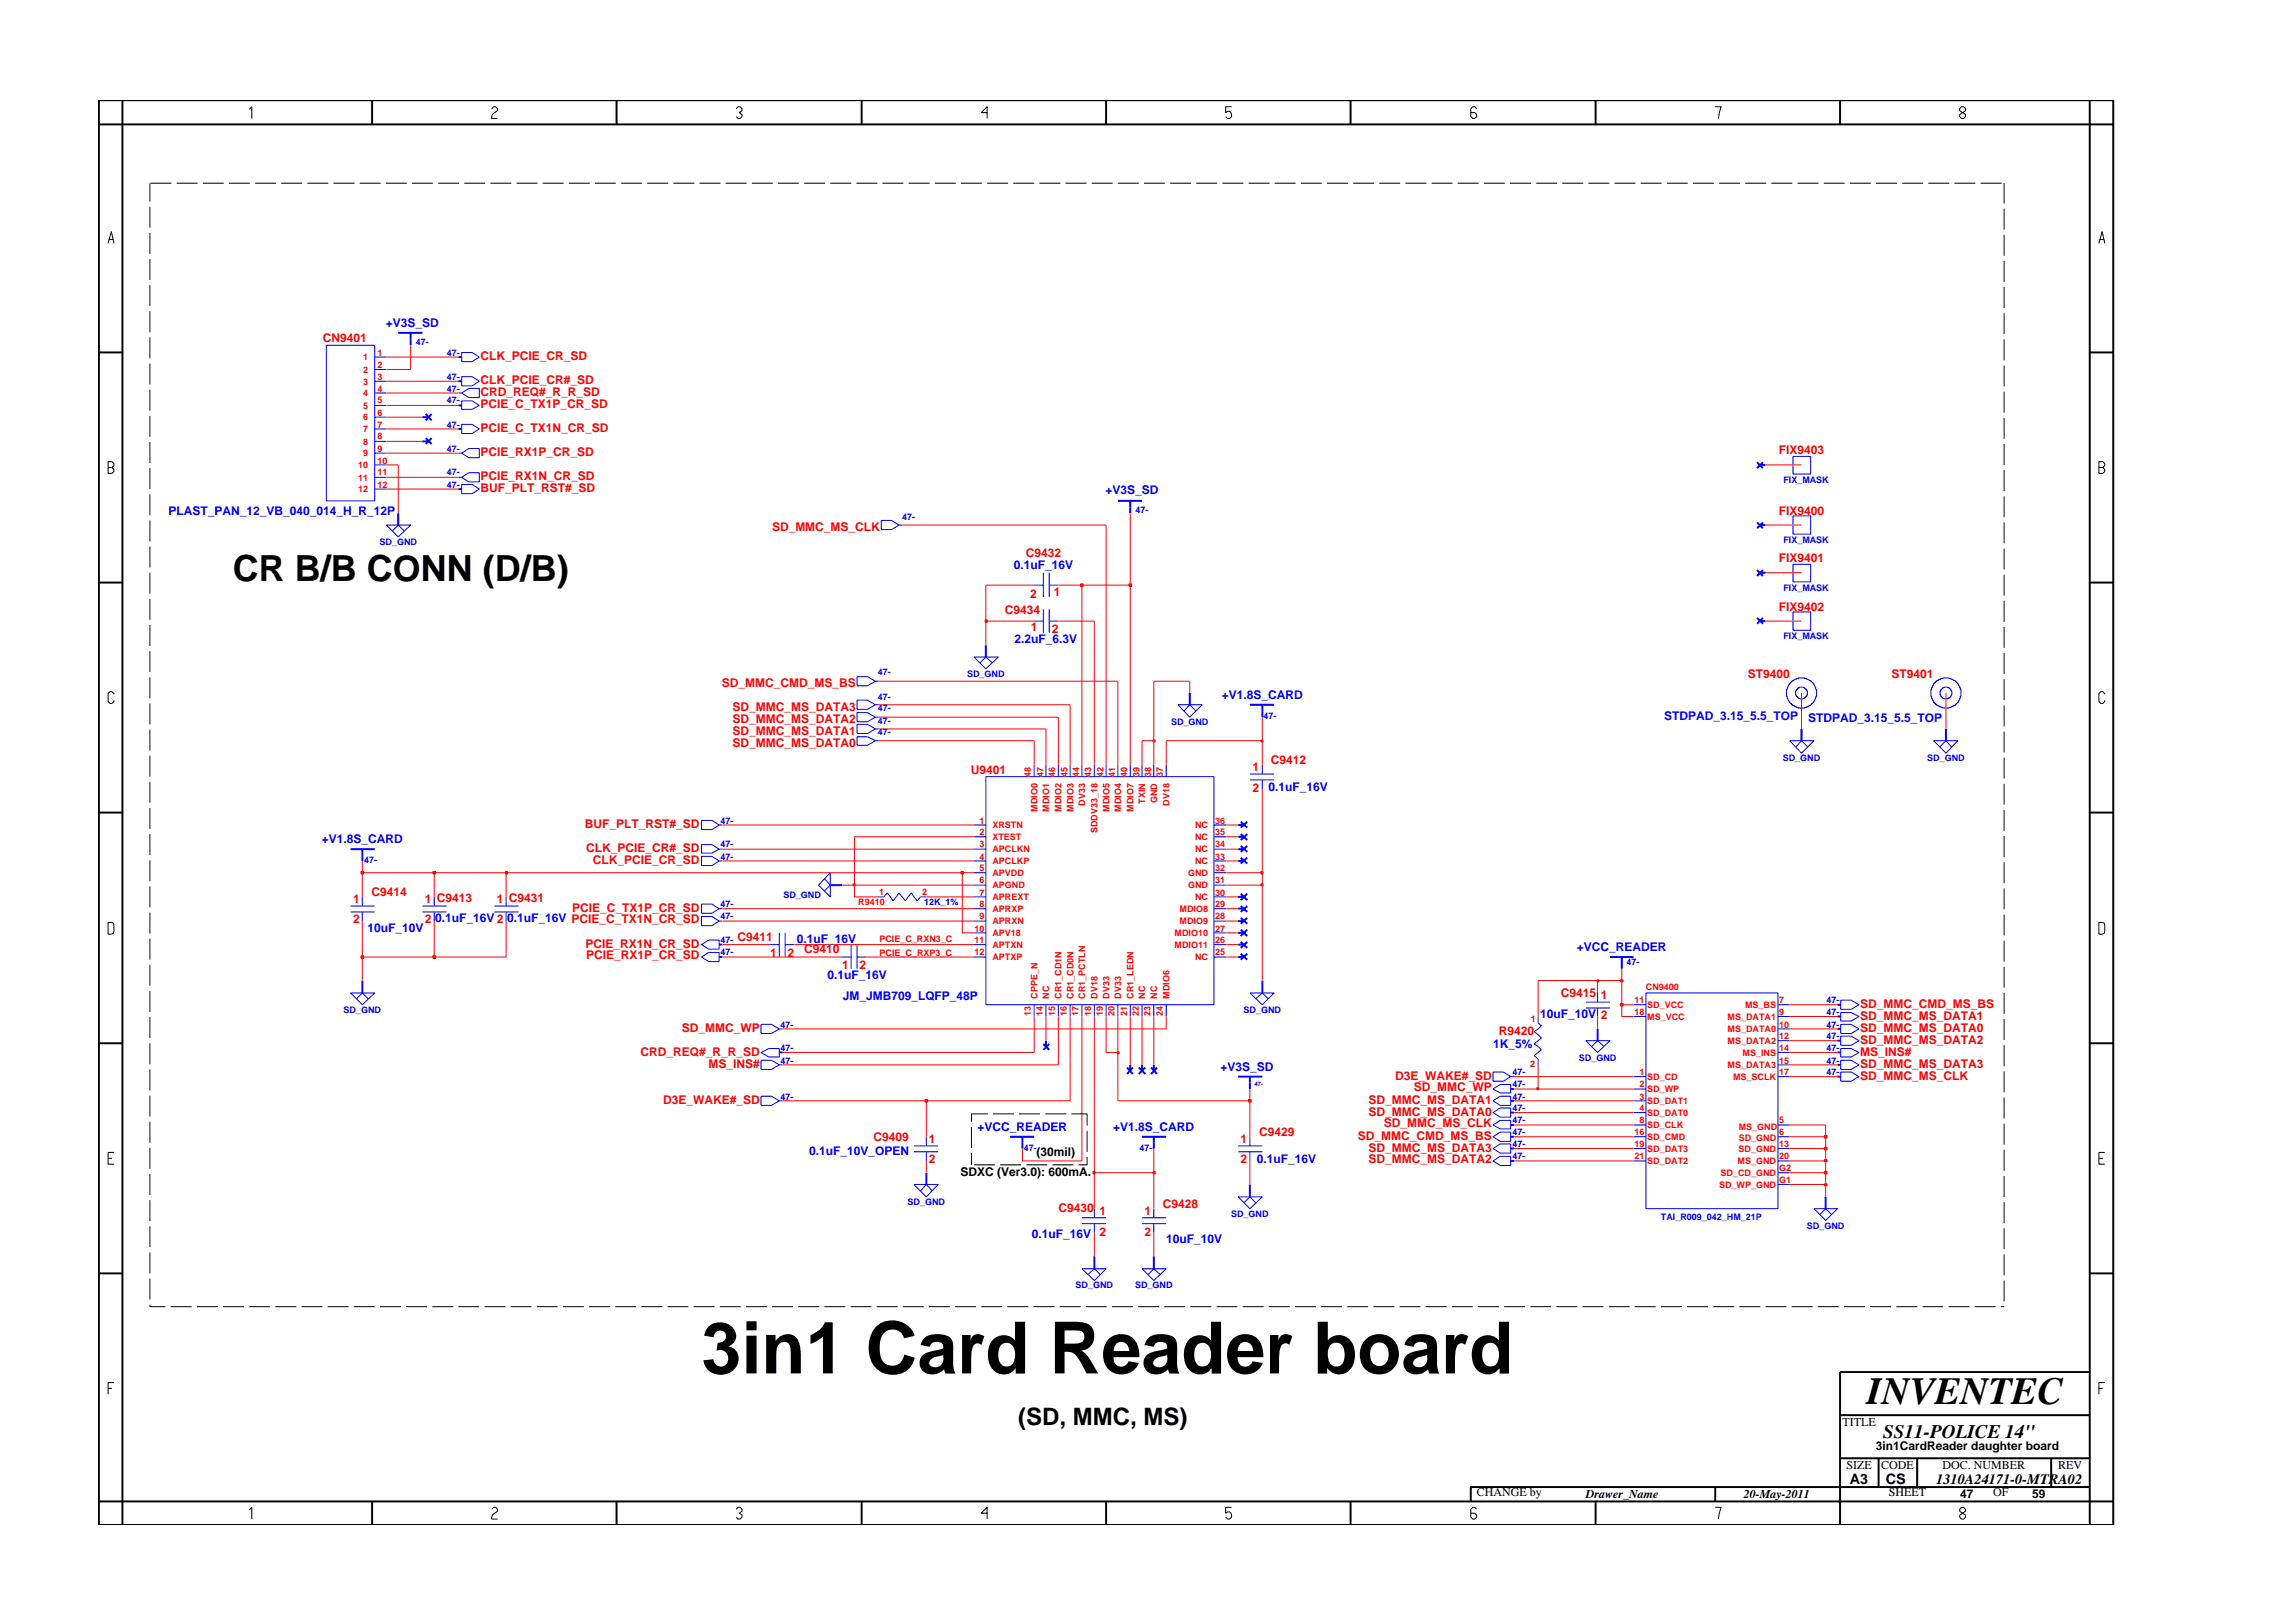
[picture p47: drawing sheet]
<svg xmlns="http://www.w3.org/2000/svg" width="297mm" height="210mm" viewBox="0 0 297 210" stroke-linecap="round" stroke-linejoin="round" font-family="sans-serif">
<defs><g id="words">
<text font-size="9.3" x="90.9" y="177.9">3in1 Card Reader board</text>
<text font-size="5" x="241.8" y="181.9">INVENTEC</text>
<text font-size="4.7" x="30.2" y="75.2">CR B/B CONN (D/B)</text>
<text font-size="3.1" x="131.9" y="184.6">(SD, MMC, MS)</text>
<text font-size="2.5" x="244" y="186.3">SS11-POLICE 14&quot;</text>
<g font-size="1.9">
<text x="239.6" y="192.2">A3</text>
<text x="244.3" y="192.3">CS</text>
<text x="250.8" y="192.2">1310A24171-0-MTRA02</text>
</g>
<g font-size="1.6" fill="#f00">
<text x="41.8" y="44.3">CN9401</text>
<text x="62.3" y="46.7">CLK_PCIE_CR_SD</text>
<text x="62.3" y="52.8">PCIE_C_TX1P_CR_SD</text>
<text x="62.3" y="49.8">CLK_PCIE_CR#_SD</text>
<text x="62.3" y="51.3">CRD_REQ#_R_R_SD</text>
<text x="62.3" y="59.1">PCIE_RX1P_CR_SD</text>
<text x="62.3" y="56">PCIE_C_TX1N_CR_SD</text>
<text x="230.4" y="58.9">FIX9403</text>
<text x="62.3" y="62.1">PCIE_RX1N_CR_SD</text>
<text x="62.3" y="63.8">BUF_PLT_RST#_SD</text>
<text x="100" y="68.8">SD_MMC_MS_CLK</text>
<text x="230.4" y="66.7">FIX9400</text>
<text x="132.9" y="72.2">C9432</text>
<text x="133.4" y="77.4">2</text>
<text x="136.5" y="77.2">1</text>
<text x="230.4" y="72.8">FIX9401</text>
<text x="130.2" y="79.5">C9434</text>
<text x="133.5" y="81.8">1</text>
<text x="136.2" y="82">2</text>
<text x="230.4" y="79.1">FIX9402</text>
<text x="93.5" y="89">SD_MMC_CMD_MS_BS</text>
<text x="226.4" y="87.8">ST9400</text>
<text x="245" y="87.8">ST9401</text>
<text x="94.9" y="95.2">SD_MMC_MS_DATA1</text>
<text x="94.9" y="93.6">SD_MMC_MS_DATA2</text>
<text x="94.9" y="92.1">SD_MMC_MS_DATA3</text>
<text x="94.9" y="96.8">SD_MMC_MS_DATA0</text>
<text x="125.8" y="100.3">U9401</text>
<text x="162.2" y="99.9">1</text>
<text x="164.6" y="99">C9412</text>
<text x="75.8" y="107.3">BUF_PLT_RST#_SD</text>
<text x="162.2" y="102.6">2</text>
<text x="75.9" y="110.3">CLK_PCIE_CR#_SD</text>
<text x="76.8" y="111.9">CLK_PCIE_CR_SD</text>
<text x="45.7" y="117">1</text>
<text x="45.7" y="119.6">2</text>
<text x="48.1" y="116.1">C9414</text>
<text x="55" y="117">1 C9413</text>
<text x="55" y="119.6">2</text>
<text x="64.4" y="117">1 C9431</text>
<text x="74.1" y="118.1">PCIE_C_TX1P_CR_SD</text>
<text x="75.9" y="122.8">PCIE_RX1N_CR_SD</text>
<text x="75.9" y="124.3">PCIE_RX1P_CR_SD</text>
<text x="95.5" y="121.9">C9411</text>
<text x="99.8" y="124">1</text>
<text x="102" y="124">2</text>
<text x="104.2" y="123.5">C9410</text>
<text x="109.1" y="125.5">1</text>
<text x="111.3" y="125.5">2</text>
<text x="202.2" y="129.2">C9415</text>
<text x="207.4" y="129.4">1</text>
<text x="241" y="130.6">SD_MMC_CMD_MS_BS</text>
<text x="83" y="136.7">CRD_REQ#_R_R_SD</text>
<text x="88.3" y="133.7">SD_MMC_WP</text>
<text x="194.2" y="134.1">R9420</text>
<text x="241" y="132.1">SD_MMC_MS_DATA1</text>
<text x="241" y="133.7">SD_MMC_MS_DATA0</text>
<text x="241" y="135.2">SD_MMC_MS_DATA2</text>
<text x="241" y="136.7">MS_INS#</text>
<text x="85.9" y="143">D3E_WAKE#_SD</text>
<text x="91.8" y="138.3">MS_INS#</text>
<text x="177.3" y="143">SD_MMC_MS_DATA1</text>
<text x="180.7" y="139.9">D3E_WAKE#_SD</text>
<text x="183.1" y="141.4">SD_MMC_WP</text>
<text x="241" y="139.9">SD_MMC_MS_CLK</text>
<text x="241" y="138.3">SD_MMC_MS_DATA3</text>
<text x="113.1" y="147.8">C9409</text>
<text x="120.3" y="148">1</text>
<text x="160.7" y="148">1</text>
<text x="163.1" y="147.2">C9429</text>
<text x="175.9" y="147.7">SD_MMC_CMD_MS_BS</text>
<text x="177.3" y="149.2">SD_MMC_MS_DATA3</text>
<text x="177.3" y="144.5">SD_MMC_MS_DATA0</text>
<text x="179.3" y="146.1">SD_MMC_MS_CLK</text>
<text x="120.3" y="150.7">2</text>
<text x="160.7" y="150.7">2</text>
<text x="177.3" y="150.7">SD_MMC_MS_DATA2</text>
<text x="137.1" y="156.9">C9430</text>
<text x="142.4" y="157.3">1</text>
<text x="142.4" y="160.1">2</text>
<text x="148.3" y="157.3">1</text>
<text x="148.3" y="160.1">2</text>
<text x="150.7" y="156.5">C9428</text>
</g>
<g font-size="1.6" fill="#00f">
<text x="50" y="42.3">+V3S_SD</text>
<text x="143.2" y="64">+V3S_SD</text>
<text x="21.8" y="66.7">PLAST_PAN_12_VB_040_014_H_R_12P</text>
<text x="131.3" y="73.8">0.1uF_16V</text>
<text x="131.4" y="83.3">2.2uF_6.3V</text>
<text x="158.3" y="90.5">+V1.8S_CARD</text>
<text x="215.6" y="93.3">STDPAD_3.15_5.5_TOP</text>
<text x="234.2" y="93.5">STDPAD_3.15_5.5_TOP</text>
<text x="164.3" y="102.5">0.1uF_16V</text>
<text x="41.7" y="109.2">+V1.8S_CARD</text>
<text x="56.4" y="119.4">0.1uF_16V 2</text>
<text x="65.7" y="119.4">0.1uF_16V PCIE_C_TX1N_CR_SD</text>
<text x="47.6" y="120.7">10uF_10V</text>
<text x="103.2" y="122.1">0.1uF_16V</text>
<text x="204.3" y="123.2">+VCC_READER</text>
<text x="107.2" y="126.9">0.1uF_16V</text>
<text x="109.2" y="129.6">JM_JMB709_LQFP_48P</text>
<text x="199.5" y="131.9">10uF_10V 2</text>
<text x="193.4" y="135.7">1K_5%</text>
<text x="158.1" y="138.7">+V3S_SD</text>
<text x="104.8" y="149.6">0.1uF_10V_OPEN</text>
<text x="126.6" y="146.5">+VCC_READER</text>
<text x="144.2" y="146.5">+V1.8S_CARD</text>
<text x="162.8" y="150.7">0.1uF_16V</text>
<text x="133.7" y="160.4">0.1uF_16V</text>
<text x="151.1" y="161">10uF_10V</text>
</g>
<g font-size="1.6">
<text x="134.3" y="149.8">(30mil)</text>
<text x="124.4" y="152.4">SDXC (Ver3.0): 600mA.</text>
<text x="238.7" y="184.8">TITLE</text>
<text x="239.2" y="190.4">SIZE</text>
<text x="243" y="187.8">3in1CardReader daughter board</text>
<text x="243.7" y="190.4">CODE</text>
<text x="251.6" y="190.4">DOC. NUMBER</text>
<text x="266.6" y="190.4">REV</text>
<text x="191.3" y="193.8">CHANGE by</text>
<text x="205.4" y="194.1">Drawer_Name</text>
<text x="225.9" y="194.1">20-May-2011</text>
<text x="244.7" y="193.8">SHEET</text>
<text x="253.9" y="194.1">47</text>
<text x="258.2" y="193.8">OF</text>
<text x="263.3" y="194.1">59</text>
</g>
<g font-size="1.2" fill="#f00">
<text x="47" y="46.7">1</text>
<text x="48.9" y="46.1">1</text>
<text x="48.9" y="47.6">2</text>
<text x="47" y="48.3">2</text>
<text x="47" y="49.8">3</text>
<text x="47" y="51.3">4</text>
<text x="47" y="52.9">5</text>
<text x="48.9" y="49.2">3</text>
<text x="48.9" y="50.7">4</text>
<text x="48.9" y="52.3">5</text>
<text x="48.9" y="53.9">6</text>
<text x="47" y="57.6">8</text>
<text x="47" y="59.1">9</text>
<text x="47" y="54.5">6</text>
<text x="47" y="56">7</text>
<text x="48.9" y="58.5">9</text>
<text x="48.9" y="55.4">7</text>
<text x="48.9" y="56.9">8</text>
<text x="46.4" y="60.7">10</text>
<text x="46.4" y="62.3">11</text>
<text x="46.4" y="63.8">12</text>
<text x="48.9" y="60.1">10</text>
<text x="48.9" y="61.6">11</text>
<text x="48.9" y="63.2">12</text>
<text x="133.6" y="100.6" transform="rotate(-90 133.6 100.6)">48</text>
<text x="135.2" y="100.6" transform="rotate(-90 135.2 100.6)">47</text>
<text x="136.7" y="100.6" transform="rotate(-90 136.7 100.6)">46</text>
<text x="138.3" y="100.6" transform="rotate(-90 138.3 100.6)">45</text>
<text x="139.8" y="100.6" transform="rotate(-90 139.8 100.6)">44</text>
<text x="141.3" y="100.6" transform="rotate(-90 141.3 100.6)">43</text>
<text x="142.9" y="100.6" transform="rotate(-90 142.9 100.6)">42</text>
<text x="144.5" y="100.6" transform="rotate(-90 144.5 100.6)">41</text>
<text x="146" y="100.6" transform="rotate(-90 146 100.6)">40</text>
<text x="147.6" y="100.6" transform="rotate(-90 147.6 100.6)">39</text>
<text x="149.1" y="100.6" transform="rotate(-90 149.1 100.6)">38</text>
<text x="150.7" y="100.6" transform="rotate(-90 150.7 100.6)">37</text>
<text x="126.9" y="106.7">1</text>
<text x="128.6" y="107.3">XRSTN</text>
<text x="134.4" y="105.1" transform="rotate(-90 134.4 105.1)">MDIO0</text>
<text x="135.9" y="105.1" transform="rotate(-90 135.9 105.1)">MDIO1</text>
<text x="137.5" y="105.1" transform="rotate(-90 137.5 105.1)">MDIO2</text>
<text x="139.1" y="105.1" transform="rotate(-90 139.1 105.1)">MDIO3</text>
<text x="140.6" y="104.4" transform="rotate(-90 140.6 104.4)">DV33</text>
<text x="142.2" y="107.9" transform="rotate(-90 142.2 107.9)">SDDV33_18</text>
<text x="143.7" y="105.1" transform="rotate(-90 143.7 105.1)">MDIO5</text>
<text x="145.2" y="105.1" transform="rotate(-90 145.2 105.1)">MDIO4</text>
<text x="146.8" y="105.1" transform="rotate(-90 146.8 105.1)">MDIO7</text>
<text x="148.4" y="104.1" transform="rotate(-90 148.4 104.1)">TXIN</text>
<text x="149.9" y="104" transform="rotate(-90 149.9 104)">GND</text>
<text x="151.5" y="104.4" transform="rotate(-90 151.5 104.4)">DV18</text>
<text x="154.8" y="107.3">NC</text>
<text x="157.4" y="106.7">36</text>
<text x="126.9" y="112.9">5</text>
<text x="126.9" y="108.2">2</text>
<text x="126.9" y="109.8">3</text>
<text x="126.9" y="111.4">4</text>
<text x="128.6" y="113.5">APVDD</text>
<text x="128.6" y="108.8">XTEST</text>
<text x="128.6" y="110.4">APCLKN</text>
<text x="128.6" y="112">APCLKP</text>
<text x="153.9" y="113.5">GND</text>
<text x="154.8" y="112">NC</text>
<text x="154.8" y="110.4">NC</text>
<text x="154.8" y="108.8">NC</text>
<text x="157.4" y="112.9">32</text>
<text x="157.4" y="111.4">33</text>
<text x="157.4" y="109.8">34</text>
<text x="157.4" y="108.2">35</text>
<text x="111.2" y="117.2">R9410</text>
<text x="113.9" y="115.9">1</text>
<text x="119.4" y="115.9">2</text>
<text x="126.9" y="114.4">6</text>
<text x="126.9" y="116">7</text>
<text x="126.9" y="119.1">9</text>
<text x="126.9" y="117.5">8</text>
<text x="128.6" y="115.1">APGND</text>
<text x="128.6" y="116.6">APREXT</text>
<text x="128.6" y="119.7">APRXN</text>
<text x="128.6" y="118.1">APRXP</text>
<text x="152.8" y="118.1">MDIO8</text>
<text x="152.8" y="119.7">MDIO9</text>
<text x="153.9" y="115.1">GND</text>
<text x="154.8" y="116.6">NC</text>
<text x="157.4" y="117.5">29</text>
<text x="157.4" y="119.1">28</text>
<text x="157.4" y="114.4">31</text>
<text x="157.4" y="116">30</text>
<text x="113.9" y="122">PCIE_C_RXN3_C</text>
<text x="114" y="123.8">PCIE_C_RXP3_C</text>
<text x="126.2" y="120.7">10</text>
<text x="126.2" y="122.2">11</text>
<text x="126.2" y="123.7">12</text>
<text x="128.6" y="122.8">APTXN</text>
<text x="128.6" y="124.4">APTXP</text>
<text x="128.6" y="121.3">APV18</text>
<text x="152.2" y="121.3">MDIO10</text>
<text x="152.2" y="122.8">MDIO11</text>
<text x="154.8" y="124.4">NC</text>
<text x="157.4" y="120.7">27</text>
<text x="157.4" y="122.2">26</text>
<text x="157.4" y="123.7">25</text>
<text x="133.6" y="131.6" transform="rotate(-90 133.6 131.6)">13</text>
<text x="134.4" y="129.4" transform="rotate(-90 134.4 129.4)">CPPE_N</text>
<text x="135.1" y="131.6" transform="rotate(-90 135.1 131.6)">14</text>
<text x="135.9" y="129.4" transform="rotate(-90 135.9 129.4)">NC</text>
<text x="136.7" y="131.6" transform="rotate(-90 136.7 131.6)">15</text>
<text x="137.5" y="129.4" transform="rotate(-90 137.5 129.4)">CR1_CD1N</text>
<text x="138.2" y="131.6" transform="rotate(-90 138.2 131.6)">16</text>
<text x="139.1" y="129.4" transform="rotate(-90 139.1 129.4)">CR1_CD0N</text>
<text x="139.7" y="131.6" transform="rotate(-90 139.7 131.6)">17</text>
<text x="140.6" y="129.4" transform="rotate(-90 140.6 129.4)">CR1_PCTLN</text>
<text x="141.3" y="131.6" transform="rotate(-90 141.3 131.6)">18</text>
<text x="142.2" y="129.4" transform="rotate(-90 142.2 129.4)">DV18</text>
<text x="142.9" y="131.6" transform="rotate(-90 142.9 131.6)">19</text>
<text x="143.7" y="129.4" transform="rotate(-90 143.7 129.4)">DV33</text>
<text x="144.4" y="131.6" transform="rotate(-90 144.4 131.6)">20</text>
<text x="145.2" y="129.4" transform="rotate(-90 145.2 129.4)">DV33</text>
<text x="146" y="131.6" transform="rotate(-90 146 131.6)">21</text>
<text x="146.8" y="129.4" transform="rotate(-90 146.8 129.4)">CR1_LEDN</text>
<text x="147.5" y="131.6" transform="rotate(-90 147.5 131.6)">22</text>
<text x="148.4" y="129.4" transform="rotate(-90 148.4 129.4)">NC</text>
<text x="149" y="131.6" transform="rotate(-90 149 131.6)">23</text>
<text x="149.9" y="129.4" transform="rotate(-90 149.9 129.4)">NC</text>
<text x="150.7" y="131.6" transform="rotate(-90 150.7 131.6)">24</text>
<text x="151.5" y="129.4" transform="rotate(-90 151.5 129.4)">MDIO6</text>
<text x="211.8" y="130">11</text>
<text x="211.8" y="131.5">18</text>
<text x="213.2" y="128.2">CN9400</text>
<text x="213.4" y="130.6">SD_VCC</text>
<text x="226.1" y="130.6">MS_BS</text>
<text x="230.5" y="130">7</text>
<text x="230.5" y="131.5">9</text>
<text x="198.3" y="132.4">1</text>
<text x="213.4" y="132.1">MS_VCC</text>
<text x="223.8" y="133.7">MS_DATA0</text>
<text x="223.8" y="132.1">MS_DATA1</text>
<text x="223.8" y="135.2">MS_DATA2</text>
<text x="225.7" y="136.8">MS_INS</text>
<text x="230.5" y="133.1">10</text>
<text x="230.5" y="134.6">12</text>
<text x="230.5" y="137.8">15</text>
<text x="230.5" y="136.2">14</text>
<text x="198.2" y="138.3">2</text>
<text x="212.4" y="144">4</text>
<text x="212.4" y="142.4">3</text>
<text x="212.4" y="140.8">2</text>
<text x="212.4" y="139.3">1</text>
<text x="213.4" y="143">SD_DAT1</text>
<text x="213.4" y="141.5">SD_WP</text>
<text x="213.4" y="139.9">SD_CD</text>
<text x="223.8" y="138.4">MS_DATA3</text>
<text x="224.5" y="139.9">MS_SCLK</text>
<text x="230.5" y="139.3">17</text>
<text x="211.8" y="147.1">16</text>
<text x="211.8" y="148.6">19</text>
<text x="212.4" y="145.5">8</text>
<text x="213.4" y="146.2">SD_CLK</text>
<text x="213.4" y="147.7">SD_CMD</text>
<text x="213.4" y="144.6">SD_DAT0</text>
<text x="213.4" y="149.2">SD_DAT3</text>
<text x="225.2" y="149.2">SD_GND</text>
<text x="225.2" y="146.3">MS_GND</text>
<text x="225.2" y="147.9">SD_GND</text>
<text x="230.5" y="145.5">5</text>
<text x="230.5" y="147.1">6</text>
<text x="230.5" y="148.6">13</text>
<text x="211.8" y="150.1">21</text>
<text x="213.4" y="150.8">SD_DAT2</text>
<text x="222.7" y="153.9">SD_WP_GND</text>
<text x="222.9" y="152.3">SD_CD_GND</text>
<text x="225.1" y="150.8">MS_GND</text>
<text x="230.5" y="151.8">G2</text>
<text x="230.5" y="153.3">G1</text>
<text x="230.5" y="150.1">20</text>
</g>
<g font-size="1.2" fill="#00f">
<text x="53.9" y="44.7">47-</text>
<text x="57.9" y="46.1">47-</text>
<text x="57.9" y="52.3">47-</text>
<text x="57.9" y="49.2">47-</text>
<text x="57.9" y="50.7">47-</text>
<text x="57.9" y="55.4">47-</text>
<text x="57.9" y="58.5">47-</text>
<text x="57.9" y="61.6">47-</text>
<text x="57.9" y="63.2">47-</text>
<text x="231" y="62.6">FIX_MASK</text>
<text x="49.2" y="70.6">SD_GND</text>
<text x="116.9" y="67.3">47-</text>
<text x="147.1" y="66.4">47-</text>
<text x="231" y="70.4">FIX_MASK</text>
<text x="231" y="76.6">FIX_MASK</text>
<text x="231" y="82.7">FIX_MASK</text>
<text x="113.7" y="87.5">47-</text>
<text x="125.3" y="87.7">SD_GND</text>
<text x="113.7" y="90.6">47-</text>
<text x="113.7" y="92.1">47-</text>
<text x="113.7" y="95.3">47-</text>
<text x="113.7" y="93.8">47-</text>
<text x="151.7" y="93.9">SD_GND</text>
<text x="163.7" y="93.2">47-</text>
<text x="230.9" y="98.6">SD_GND</text>
<text x="249.7" y="98.6">SD_GND</text>
<text x="93.3" y="106.7">47-</text>
<text x="47.2" y="111.8">47-</text>
<text x="93.3" y="111.4">47-</text>
<text x="93.3" y="109.8">47-</text>
<text x="93.3" y="119.1">47-</text>
<text x="93.3" y="117.5">47-</text>
<text x="101.5" y="116.3">SD_GND</text>
<text x="119.7" y="117.2">12K_1%</text>
<text x="93.3" y="123.7">47-</text>
<text x="93.3" y="122.2">47-</text>
<text x="210.7" y="125">47-</text>
<text x="44.5" y="131.2">SD_GND</text>
<text x="161.1" y="131.2">SD_GND</text>
<text x="236.6" y="131.5">47-</text>
<text x="236.6" y="130">47-</text>
<text x="101.1" y="136.2">47-</text>
<text x="101.1" y="133.1">47-</text>
<text x="101.1" y="137.8">47-</text>
<text x="204.5" y="137.4">SD_GND</text>
<text x="236.6" y="137.8">47-</text>
<text x="236.6" y="136.2">47-</text>
<text x="236.6" y="134.6">47-</text>
<text x="236.6" y="133.1">47-</text>
<text x="101.1" y="142.4">47-</text>
<text x="195.9" y="140.8">47-</text>
<text x="195.9" y="144">47-</text>
<text x="195.9" y="139.3">47-</text>
<text x="195.9" y="142.4">47-</text>
<text x="236.6" y="139.3">47-</text>
<text x="132.6" y="149">47-</text>
<text x="147.6" y="149">47-</text>
<text x="195.9" y="145.5">47-</text>
<text x="195.9" y="147.1">47-</text>
<text x="195.9" y="148.6">47-</text>
<text x="195.9" y="150.1">47-</text>
<text x="117.6" y="156.1">SD_GND</text>
<text x="159.5" y="157.6">SD_GND</text>
<text x="215.2" y="158.1">TAI_R009_042_HM_21P</text>
<text x="234.1" y="159.2">SD_GND</text>
<text x="139.3" y="166.9">SD_GND</text>
<text x="147" y="166.9">SD_GND</text>
</g>
<text font-size=".8" fill="#00f" x="162.5" y="140.7">47-</text>
</g></defs>
<g fill="none" stroke="#00f" stroke-width=".13">
<path d="M42.3 44.7h6.2v20.2h-6.2zM48.5 50.9h1.6M48.5 58.7h1.6M48.5 46.3h1.6M48.5 47.9h1.6M48.5 49.4h1.6M48.5 52.5h1.6M48.5 54h1.6M48.5 55.6h1.6M48.5 57.2h1.6M59.4 50.9h.4M59.4 58.7h.4"/>
<path d="M59.8 50.9l.9-.6h1.4v1.2h-1.4zM59.8 58.7l.9-.6h1.4v1.2h-1.4zM59.8 51.9h1.4l.9 .6-.9 .5h-1.4zM59.8 55h1.4l.9 .6-.9 .6h-1.4zM59.8 45.7h1.4l.9 .6-.9 .5h-1.4zM59.8 48.8h1.4l.9 .6-.9 .6h-1.4zM232.3 59.1h2.3v2.3h-2.3zM48.5 60.2h1.6M48.5 61.8h1.6M48.5 63.4h1.6M50.1 68h3.1l-1.6 1.5zM50.8 68.8l.8-.8 .8 .8"/>
<path d="M59.4 61.8h.4M59.8 62.8h1.4l.9 .6-.9 .6h-1.4zM59.8 61.8l.9-.6h1.4v1.2h-1.4zM114.2 67.4h1.3l.9 .6-.9 .6h-1.3zM116.4 68h.5M134 75.8h1.2M135.2 74.2v3.1M135.2 78.9v3.1M135.9 75.8h1.2M135.9 74.2v3.1M135.9 78.9v3.1M232.3 73.1h2.3v2.3h-2.3z"/>
<path d="M232.3 66.8h2.3v2.4h-2.3zM232.3 79.3h2.3v2.3h-2.3zM111 93.8h1.4l1 .6-1 .6h-1.4zM111 92.3h1.4l1 .6-1 .6h-1.4zM111 90.7h1.4l1 .6-1 .6h-1.4zM111 95.4h1.4l1 .6-1 .5h-1.4zM111 87.7h1.4l1 .6-1 .5h-1.4zM113.4 94.4h.3M113.4 92.9h.3M113.4 91.3h.3M113.4 96h.3M113.4 88.3h.3"/>
<path d="M126.2 85.1h3.1l-1.6 1.5zM126.9 85.9l.8-.8 .9 .8M134 80.5h1.2M134 99.1v1.5M135.5 99.1v1.5M135.9 80.5h1.2M137.1 99.1v1.5M138.6 99.1v1.5M140.2 99.1v1.5M141.8 99.1v1.5M143.3 99.1v1.5M144.8 99.1v1.5"/>
<path d="M146.4 99.1v1.5M147.9 99.1v1.5M149.5 99.1v1.5M151.1 99.1v1.5M152.6 91.3h3.1l-1.6 1.6zM153.4 92.1l.7-.8 .9 .8M163.5 99.1v1.2M231.8 96h3.2l-1.6 1.6zM231.9 88.4l.3-.2 .5-.2v-.1h.2v-.1h.9v.1h.2v.1l.6 .2 .4 .4 .1 .5h.1v.3h.1v.8h-.1v.3h-.1l-.1 .5-.4 .4-.4 .1-.2 .1h-.2v.1h-.9v-.1h-.2l-.5-.2-.4-.4v-.2h-.1l-.1-.3h-.1v-.3h-.1v-.8h.1v-.3h.1l.1-.3h.1v-.2zM232.6 96.8l.8-.8 .8 .8M232.9 89.1l.7-.1v.1h.2l.2 .3 .1 .6h-.1v.2l-.2 .3h-.7h-.2l-.2-.3-.1-.7h.1v-.1zM250.5 88.6l.4-.4 .5-.2v-.1h.3v-.1h.8v.1h.3v.1l.5 .2 .4 .4v.2h.1l.1 .3v.3h.1v.8h-.1v.3l-.1 .3h-.1v.2l-.4 .4h-.2v.1l-.3 .1h-.3v.1h-.8v-.1h-.3l-.2-.1-.3-.1-.4-.4-.2-.5h-.1v-.3h-.1v-.8h.1v-.3h.1z"/>
<path d="M250.5 96h3.1l-1.5 1.6zM251.2 96.8l.9-.8 .7 .8M251.4 89.4l.3-.2a.61 .61 0 0 1 .8 0l.3 .3v.5l-.5 .5h-.5h-.1l-.3-.3v-.2h-.1zM45.4 117.4h3.1M45.4 118.1h3.1M46.9 116.2v1.2M46.9 118.1v1.2M54.7 117.4h3.2M54.7 118.1h3.2M56.2 116.2v1.2M56.2 118.1v1.2M64 117.4h3.2"/>
<path d="M64 118.1h3.2M65.6 116.2v1.2M65.6 118.1v1.2M90.9 117.1h1.3l1 .6-1 .6h-1.3zM90.9 118.7h1.3l1 .6-1 .6h-1.3zM90.9 106.3h1.3l1 .6-1 .6h-1.3zM90.9 109.4h1.3l1 .6-1 .5h-1.3zM90.9 110.9h1.3l1 .6-1 .6h-1.3zM93.2 117.7h.4M93.2 119.3h.4M93.2 106.9h.4M93.2 110h.4"/>
<path d="M93.2 111.5h.4M106.8 113.8l.8 .9-.8 .7M107.6 113.1v3.1l-1.6-1.5zM113.7 116.2h.8l.4-.5 .8 1 .7-1 .9 1 .8-1 .7 1 .4-.5h.8M126.2 117.7h1.5M126.2 119.3h1.5M126.2 106.9h1.5M126.2 110h1.5M126.2 116.2h1.5M126.2 111.5h1.5M126.2 108.4h1.5M126.2 113.1h1.5"/>
<path d="M126.2 114.7h1.5M127.7 100.6h29.6v29.6h-29.6zM157.3 117.7h1.6M157.3 119.3h1.6M157.3 106.9h1.6M157.3 110h1.6M157.3 116.2h1.6M157.3 111.5h1.6M157.3 108.4h1.6M157.3 113.1h1.6M157.3 114.7h1.6M161.9 100.3h3.1"/>
<path d="M161.9 101h3.1M163.5 101v1.2M45.4 128.6h3.1l-1.6 1.6zM46.2 129.4l.7-.8 .8 .8M90.9 124l.9-.6h1.4v1.2h-1.4zM90.9 122.4l.9-.6h1.4v1.2h-1.4zM98.6 137.4h1.3l1.1 .6-1.1 .5h-1.3zM98.6 132.7h1.3l1.1 .6-1.1 .6h-1.3zM98.6 136.3l1-.5h1.4v1.1h-1.4zM99.8 122.4h1.2M101 138h.4M101 133.3h.4"/>
<path d="M101 120.8v3.2M101.7 122.4h1.2M101.7 120.8v3.2M109.1 124h1.2M110.3 122.4v3.1M111 124h1.2M111 122.4v3.1M126.2 124h1.5M126.2 122.4h1.5M126.2 120.8h1.5M134 130.2v1.5M135.5 130.2v1.5"/>
<path d="M137.1 130.2v1.5M138.6 130.2v1.5M140.2 130.2v1.5M141.8 130.2v1.5M143.3 130.2v1.5M144.8 130.2v1.5M146.4 130.2v1.5M147.9 130.2v1.5M149.5 130.2v1.5M151.1 130.2v1.5M157.3 124h1.6M157.3 122.4h1.6"/>
<path d="M157.3 120.8h1.6M161.9 128.6h3.1l-1.5 1.6zM162.7 129.4l.8-.8 .8 .8M193.4 138.9h1.4l.9 .6-.9 .6h-1.4zM195.7 139.5h.4M199.2 131.7v.8l.5 .4-1 .7 1 .9-1 .7 1 .8-1 .8 .5 .4v.8M205.4 134.8h3.2l-1.6 1.5zM205.4 129.8h3.2M205.4 130.6h3.2M206.2 135.6l.8-.8 .8 .8M207 128.6v1.2M207 130.6v1.1"/>
<path d="M211.6 139.5h1.6M211.6 130.2h1.6M211.6 131.7h1.6M213.2 128.6h17.1v28h-17.1zM230.3 139.5h1.5M230.3 138h1.5M230.3 130.2h1.5M230.3 131.7h1.5M230.3 133.3h1.5M230.3 134.8h1.5M230.3 136.3h1.5M238.4 137.4h1.4l1 .6-1 .5h-1.4z"/>
<path d="M238.4 135.8h1.4l1 .5-1 .6h-1.4zM238.4 131.2h1.4l1 .5-1 .6h-1.4zM238.4 132.7h1.4l1 .6-1 .6h-1.4zM238.4 134.2h1.4l1 .6-1 .6h-1.4zM238.4 129.6h1.4l1 .6-1 .6h-1.4zM238.4 138.9h1.4l1 .6-1 .6h-1.4zM98.6 142h1.3l1.1 .6-1.1 .6h-1.3zM101 142.6h.4M118.4 153.4h3.1l-1.5 1.7zM118.4 148.4h3.1M118.4 149.2h3.1M119.2 154.3l.8-.9 .8 .9"/>
<path d="M120 147.3v1.1M120 149.2v1.2M140.2 157.8h3.1M140.2 158.5h3.1M141.8 156.6v1.2M141.8 158.5v1.2M147.9 157.8h3.2M147.9 158.5h3.2M149.5 156.6v1.2M149.5 158.5v1.2M160.4 155.1h3.1l-1.6 1.5zM160.4 148.4h3.1"/>
<path d="M160.4 149.2h3.1M161.1 155.8l.8-.7 .8 .7M161.9 147.3v1.1M161.9 149.2v1.2M193.4 148.8l.9-.6h1.4v1.2h-1.4zM193.4 150.4l.9-.6h1.4v1.2h-1.4zM193.4 141.1l.9-.6h1.4v1.1h-1.4zM193.4 144.1l.9-.6h1.4v1.2h-1.4zM193.4 142.6l.9-.6h1.4v1.2h-1.4zM193.4 147.3l.9-.6h1.4v1.2h-1.4zM193.4 145.7l.9-.6h1.4v1.1h-1.4zM211.6 142.6h1.6"/>
<path d="M211.6 141.1h1.6M211.6 144.1h1.6M211.6 145.7h1.6M211.6 147.3h1.6M211.6 148.8h1.6M211.6 150.4h1.6M230.3 145.7h1.5M230.3 147.3h1.5M230.3 148.8h1.5M230.3 150.4h1.5M230.3 151.9h1.5M230.3 153.4h1.5"/>
<path d="M235 156.6h3l-1.5 1.5zM235.7 157.3l.8-.7 .8 .7M140.2 164.4h3.1l-1.5 1.5zM140.9 165.1l.9-.7 .7 .7M147.9 164.4h3.2l-1.6 1.5zM148.7 165.1l.8-.7 .8 .7"/>
</g>
<g fill="none" stroke="#00f" stroke-width=".25">
<path d="M51.6 43.1h3.1M53.2 43.1v1.6M54.7 54h.8M54.7 57.2h.8M55.1 53.6l.8 .9M55.1 56.8l.8 .7M55.9 53.6l-.8 .9M55.9 56.8l-.8 .7M59.4 52.5h.4M59.4 55.6h.4M59.4 46.3h.4M59.4 49.4h.4"/>
<path d="M227.6 59.9l.8 .7M228.4 59.9l-.8 .7M51.6 66.5v1.5M59.4 63.4h.4M144.8 64.9h3.1M146.4 64.9v1.6M227.6 67.7l.8 .7M227.6 73.9l.8 .7M228 68h.7M228 60.2h.7M228 74.2h.7M228.4 67.7l-.8 .7"/>
<path d="M228.4 73.9l-.8 .7M127.7 83.6v1.5M154.1 89.8v1.5M161.9 91.3h3.1M163.5 91.3v1.6M227.6 80l.8 .8M228 80.5h.7M228.4 80l-.8 .8M233.4 94.4v1.6M252.1 94.4v1.6M45.4 110h3.1M46.9 110v1.5"/>
<path d="M107.6 114.7h1.5M160.4 108.4h.7M160.4 110h.7M160.4 117.7h.7M160.4 106.9h.7M160.4 111.5h.7M160.4 119.3h.7M160.4 116.2h.7M160.7 108.1l.9 .7M160.7 117.4l.9 .7M160.7 109.6l.9 .7M160.7 106.5l.9 .7"/>
<path d="M160.7 111.1l.9 .8M160.7 118.9l.9 .8M160.7 115.8l.9 .8M161.6 108.1l-.9 .7M161.6 117.4l-.9 .7M161.6 109.6l-.9 .7M161.6 106.5l-.9 .7M161.6 111.1l-.9 .8M161.6 118.9l-.9 .8M161.6 115.8l-.9 .8M46.9 127v1.6M93.2 124h.4"/>
<path d="M93.2 122.4h.4M101 136.3h.4M135.2 135.2l.7 .8M135.5 134.8v.8M135.9 135.2l-.7 .8M146 138.3l.8 .8M146.4 138v.7M146.8 138.3l-.8 .8M147.5 138.3l.9 .8M147.9 138v.7M148.4 138.3l-.9 .8M149.1 138.3l.8 .8"/>
<path d="M149.5 138v.7M149.9 138.3l-.8 .8M160.4 139.5h3.1M160.4 124h.7M160.4 122.4h.7M160.4 120.8h.7M160.7 123.6l.9 .7M160.7 122l.9 .8M160.7 120.4l.9 .9M161.6 123.6l-.9 .7M161.6 122l-.9 .8M161.6 120.4l-.9 .9"/>
<path d="M161.9 139.5v1.6M163.5 127v1.6M207 133.3v1.5M208.6 124h3M210.1 124v1.5M238 138h.4M238 139.5h.4M238 136.3h.4M238 131.7h.4M238 133.3h.4M238 134.8h.4M238 130.2h.4"/>
<path d="M120 151.9v1.5M130.8 147.3h3.2M132.4 147.3v1.5M147.9 147.3h3.2M149.5 147.3v1.5M161.9 153.4v1.7M195.7 148.8h.4M195.7 147.3h.4M195.7 150.4h.4M195.7 141.1h.4M195.7 144.1h.4M195.7 142.6h.4"/>
<path d="M195.7 145.7h.4M236.5 155.1v1.5M141.8 162.8v1.6M149.5 162.8v1.6"/>
</g>
<path d="M141.8 151.9v4.7M141.8 159.7v3.1M149.5 151.9v4.7M149.5 159.7v3.1M161.9 150.4v3M231.8 153.4h4.7v1.7" fill="none" stroke="#f00" stroke-width=".13"/>
<path d="M236.3 153.4h.4v.2h-.4z" fill-rule="evenodd" fill="#8e2323"/>
<path d="M120 150.4v1.5M236.3 153.4h.4v.2h-.4zM236.5 151.9v1.5" fill="none" stroke="#f00" stroke-width=".13"/>
<path d="M141.6 151.8h.2v.3h-.2z" fill-rule="evenodd" fill="#8e2323"/>
<path d="M141.8 131.7v20.2h7.7M141.6 151.8h.2v.3h-.2z" fill="none" stroke="#f00" stroke-width=".13"/>
<path d="M149.4 151.8h.2v.3h-.2z" fill-rule="evenodd" fill="#8e2323"/>
<path d="M149.4 151.8h.2v.3h-.2zM149.5 148.8v3.1M231.8 151.9h4.7" fill="none" stroke="#f00" stroke-width=".13"/>
<path d="M236.3 151.8h.4v.3h-.4z" fill-rule="evenodd" fill="#8e2323"/>
<path d="M140.2 131.7v18.7h-7.8v-1.6M196.1 150.4h15.5M231.8 150.4h4.7v1.5M236.3 151.8h.4v.3h-.4z" fill="none" stroke="#f00" stroke-width=".13"/>
<path d="M236.3 150.2h.4v.3h-.4z" fill-rule="evenodd" fill="#8e2323"/>
<path d="M196.1 148.8h15.5M231.8 148.8h4.7v1.6M236.3 150.2h.4v.3h-.4z" fill="none" stroke="#f00" stroke-width=".13"/>
<path d="M236.3 148.6h.4v.4h-.4z" fill-rule="evenodd" fill="#8e2323"/>
<path d="M120 142.6v4.7M161.9 142.6v4.7M196.1 147.3h15.5M231.8 147.3h4.7v1.5M236.3 148.6h.4v.4h-.4z" fill="none" stroke="#f00" stroke-width=".13"/>
<path d="M236.3 147.1h.4v.3h-.4z" fill-rule="evenodd" fill="#8e2323"/>
<path d="M101.4 142.6h18.6M196.1 145.7h15.5M196.1 144.1h15.5M231.8 145.7h4.7v1.6M236.3 147.1h.4v.3h-.4z" fill="none" stroke="#f00" stroke-width=".13"/>
<path d="M119.8 142.4h.4v.4h-.4z" fill-rule="evenodd" fill="#8e2323"/>
<path d="M138.6 131.7v10.9h-18.6M144.8 136.3v6.3h17.1M119.8 142.4h.4v.4h-.4z" fill="none" stroke="#f00" stroke-width=".13"/>
<path d="M161.7 142.4h.4v.4h-.4z" fill-rule="evenodd" fill="#8e2323"/>
<path d="M161.7 142.4h.4v.4h-.4zM161.9 141.1v1.5M196.1 142.6h15.5M196.1 141.1h3.1" fill="none" stroke="#f00" stroke-width=".13"/>
<path d="M199.1 140.9h.2v.3h-.2z" fill-rule="evenodd" fill="#8e2323"/>
<path d="M134 131.7v4.6h-32.6M137.1 131.7v6.3h-35.7M143.3 131.7v4.6h1.5M146.4 131.7v6.3M147.9 131.7v6.3M149.5 131.7v6.3M196.1 139.5h15.5M199.2 138v3.1h12.4M231.8 139.5h6.2M231.8 138h6.2M199.1 140.9h.2v.3h-.2z" fill="none" stroke="#f00" stroke-width=".13"/>
<path d="M144.7 136.3h.3v.2h-.3z" fill-rule="evenodd" fill="#8e2323"/>
<path d="M135.5 131.7v3.1M144.7 136.3h.3v.2h-.3zM144.8 131.7v4.6M151.1 131.7v1.6h-49.7M199.2 127v4.7M207 131.7v1.6M210.1 130.2v1.5h1.5M231.8 136.3h6.2M231.8 134.8h6.2M231.8 133.3h6.2M231.8 131.7h6.2" fill="none" stroke="#f00" stroke-width=".13"/>
<path d="M209.9 130h.4v.3h-.4z" fill-rule="evenodd" fill="#8e2323"/>
<path d="M163.5 114.7v12.3M46.9 124v3M199.2 127h7.8v1.6M209.9 130h.4v.3h-.4zM210.1 127v3.2h1.5M231.8 130.2h6.2" fill="none" stroke="#f00" stroke-width=".13"/>
<path d="M206.9 126.9h.2v.3h-.2z" fill-rule="evenodd" fill="#8e2323"/>
<path d="M206.9 126.9h.2v.3h-.2zM207 127h3.1" fill="none" stroke="#f00" stroke-width=".13"/>
<path d="M209.9 126.9h.4v.3h-.4z" fill-rule="evenodd" fill="#8e2323"/>
<path d="M209.9 126.9h.4v.3h-.4zM210.1 125.5v1.5" fill="none" stroke="#f00" stroke-width=".13"/>
<path d="M46.8 123.8h.3v.3h-.3z" fill-rule="evenodd" fill="#8e2323"/>
<path d="M46.9 119.3v4.7h9.3M46.8 123.8h.3v.3h-.3z" fill="none" stroke="#f00" stroke-width=".13"/>
<path d="M56.1 123.8h.3v.3h-.3z" fill-rule="evenodd" fill="#8e2323"/>
<g fill="none" stroke="#f00" stroke-width=".13">
<path d="M46.9 113.1v3.1M56.2 119.3v4.7h9.4v-4.7M56.2 113.1v3.1M65.6 113.1v3.1M93.6 119.3h32.6M93.6 117.7h32.6M109.1 114.7h1.6v1.5h3M120 116.2h6.2M124.7 113.1v7.7h1.5M158.9 119.3h1.5M158.9 117.7h1.5M158.9 116.2h1.5"/>
<path d="M56.1 123.8h.3v.3h-.3zM93.6 124h15.5M93.6 122.4h6.2M102.9 122.4h23.3M112.2 124h14M158.9 124h1.5M158.9 122.4h1.5M158.9 120.8h1.5"/>
</g>
<path d="M110.5 114.5h.3v.3h-.3z" fill-rule="evenodd" fill="#8e2323"/>
<path d="M110.5 114.5h.3v.3h-.3zM110.7 108.4v6.3h15.5M158.9 114.7h4.6" fill="none" stroke="#f00" stroke-width=".13"/>
<path d="M163.4 114.5h.2v.3h-.2z" fill-rule="evenodd" fill="#8e2323"/>
<path d="M163.4 114.5h.2v.3h-.2zM163.5 113.1v1.6" fill="none" stroke="#f00" stroke-width=".13"/>
<path d="M46.8 112.9h.3v.3h-.3z" fill-rule="evenodd" fill="#8e2323"/>
<path d="M46.8 112.9h.3v.3h-.3zM46.9 111.5v1.6h9.3" fill="none" stroke="#f00" stroke-width=".13"/>
<path d="M56.1 112.9h.3v.3h-.3z" fill-rule="evenodd" fill="#8e2323"/>
<path d="M56.1 112.9h.3v.3h-.3zM56.2 113.1h9.4" fill="none" stroke="#f00" stroke-width=".13"/>
<path d="M65.5 112.9h.2v.3h-.2z" fill-rule="evenodd" fill="#8e2323"/>
<path d="M65.5 112.9h.2v.3h-.2zM65.6 113.1h59.1" fill="none" stroke="#f00" stroke-width=".13"/>
<path d="M124.5 112.9h.3v.3h-.3z" fill-rule="evenodd" fill="#8e2323"/>
<path d="M124.5 112.9h.3v.3h-.3zM124.7 113.1h1.5M158.9 113.1h4.6" fill="none" stroke="#f00" stroke-width=".13"/>
<path d="M163.4 112.9h.2v.3h-.2z" fill-rule="evenodd" fill="#8e2323"/>
<g fill="none" stroke="#f00" stroke-width=".13">
<path d="M140.2 75.8v23.3M143.3 68v31.1M146.4 75.8v23.3M113.7 96h20.3v3.1M135.5 94.4v4.7M137.1 92.9v6.2M138.6 91.3v7.8M141.8 80.5v18.6M144.8 88.3v10.8M147.9 99.1v-3.1h1.6v3.1M151.1 96v3.1M163.5 96v3.1"/>
<path d="M93.6 111.5h32.6M93.6 110h32.6M93.6 106.9h32.6M110.7 108.4h15.5M158.9 111.5h1.5M158.9 110h1.5M158.9 108.4h1.5M158.9 106.9h1.5M163.4 112.9h.2v.3h-.2zM163.5 102.2v10.9"/>
</g>
<path d="M149.4 95.9h.2v.2h-.2z" fill-rule="evenodd" fill="#8e2323"/>
<path d="M149.4 95.9h.2v.2h-.2zM149.5 88.3v7.7M151.1 96h12.4" fill="none" stroke="#f00" stroke-width=".13"/>
<path d="M163.4 95.9h.2v.2h-.2z" fill-rule="evenodd" fill="#8e2323"/>
<path d="M113.7 94.4h21.8M113.7 92.9h23.4M113.7 91.3h24.9M113.7 88.3h31.1M127.7 80.5v3.1M149.5 88.3h4.6v1.5M163.4 95.9h.2v.2h-.2zM163.5 92.9v3.1M233.4 89.8v4.6M252.1 89.8v4.6" fill="none" stroke="#f00" stroke-width=".13"/>
<path d="M127.6 80.3h.3v.3h-.3z" fill-rule="evenodd" fill="#8e2323"/>
<path d="M134 75.8h-6.3v4.7h6.3M137.1 75.8h3.1M127.6 80.3h.3v.3h-.3zM137.1 80.5h4.7M228.7 80.5h4.7" fill="none" stroke="#f00" stroke-width=".13"/>
<path d="M140 75.6h.3v.4h-.3z" fill-rule="evenodd" fill="#8e2323"/>
<path d="M140 75.6h.3v.4h-.3zM140.2 75.8h6.2" fill="none" stroke="#f00" stroke-width=".13"/>
<path d="M146.2 75.6h.4v.4h-.4z" fill-rule="evenodd" fill="#8e2323"/>
<g fill="none" stroke="#f00" stroke-width=".13">
<path d="M50.1 58.7h9.3M50.1 57.2h4.6M50.1 55.6h9.3M50.1 54h4.6M50.1 52.5h9.3M50.1 50.9h9.3M50.1 49.4h9.3M50.1 46.3h9.3M53.2 44.7v3.2h-3.1M50.1 60.2h1.5v6.3M50.1 63.4h9.3M50.1 61.8h9.3"/>
<path d="M116.9 68h26.4M146.2 75.6h.4v.4h-.4zM146.4 66.5v9.3M228.7 74.2h4.7M228.7 68h4.7M228.7 60.2h4.7"/>
</g>
<g fill="none" stroke="#000" stroke-width=".25">
<path d="M12.8 13h261v184.6h-261zM12.8 16.1h261M15.9 13v184.6M48.2 13v3.1M79.9 13v3.1M111.6 13v3.1M143.3 13v3.1M174.9 13v3.1M206.7 13v3.1M238.4 13v3.1M270.7 13v184.6M12.8 45.7h3.1"/>
<path d="M270.7 45.7h3.1M12.8 75.5h3.1M270.7 75.5h3.1M12.8 105.3h3.1M270.7 105.3h3.1M12.8 135.2h3.1M270.7 135.2h3.1M12.8 165h3.1M270.7 165h3.1M270.7 177.7h-32.3v19.9M12.8 194.5h261M48.2 194.5v3.1"/>
<path d="M79.9 194.5v3.1M111.6 194.5v3.1M143.3 194.5v3.1M174.9 194.5v3.1M206.7 194.5v3.1M222.2 192.6v1.9M238.4 183.3h32.3M238.4 188.9h32.3M243.4 188.9v3.7M248.4 188.9v3.7M265.7 188.9v3.7M270.7 192.6h-80.2v1.9"/>
</g>
<g fill="none" stroke="#000" stroke-width=".13">
<path d="M32.3 14.2l.3-.4v1.6M63.7 14.1l.3-.3h.2l.3 .3v.2l-.5 .4-.3 .4v.3h.8M95.4 14.1l.2-.3h.3l.2 .3v.2l-.3 .3 .3 .2v.3l-.2 .3h-.3l-.2-.3M127.9 14.6h-.8l.8-.8v1.6M159.5 13.8h-.7v.8l.2-.2a.5 .5 0 0 1 .5 .7l-.2 .3h-.3l-.2-.3M191.3 14.1l-.3-.3h-.2l-.3 .3v1l.3 .3h.2l.3-.3v-.3l-.3-.2h-.5M222.2 13.8h.8l-.4 1.6M254.1 13.8l-.2 .3v.2l.7 .5v.3l-.2 .3h-.3l-.2-.3v-.3l.7-.5v-.2l-.2-.3zM14 31.5l.4-1.5 .4 1.5M14.1 31h.6M19.4 23.7v2.4M19.4 26.8v2.7"/>
<path d="M19.4 30.2v2.7M19.4 33.6v2.7M19.4 36.9v2.8M19.5 23.7h2.7M22.9 23.7h2.7M26.3 23.7h2.7M29.7 23.7h2.7M33 23.7h2.8M36.4 23.7h2.7M39.8 23.7h2.7M43.2 23.7h2.7M46.6 23.7h2.7"/>
<path d="M50 23.7h2.7M53.4 23.7h2.7M56.8 23.7h2.7M60.1 23.7h2.8M63.5 23.7h2.7M66.9 23.7h2.7M70.3 23.7h2.7M73.7 23.7h2.7M77.1 23.7h2.7M80.5 23.7h2.7M83.8 23.7h2.8M87.2 23.7h2.7"/>
<path d="M90.6 23.7h2.7M94 23.7h2.7M97.4 23.7h2.7M100.8 23.7h2.7M104.2 23.7h2.7M107.6 23.7h2.7M110.9 23.7h2.8M114.3 23.7h2.7M117.7 23.7h2.7M121.1 23.7h2.7M124.5 23.7h2.7M127.9 23.7h2.7"/>
<path d="M131.3 23.7h2.7M134.6 23.7h2.8M138 23.7h2.7M141.4 23.7h2.7M144.8 23.7h2.7M148.2 23.7h2.7M151.6 23.7h2.7M155 23.7h2.7M158.4 23.7h2.7M161.7 23.7h2.8M165.1 23.7h2.7M168.5 23.7h2.7"/>
<path d="M171.9 23.7h2.7M175.3 23.7h2.7M178.7 23.7h2.7M182.1 23.7h2.7M185.4 23.7h2.8M188.8 23.7h2.7M192.2 23.7h2.7M195.6 23.7h2.7M199 23.7h2.7M202.4 23.7h2.7M205.8 23.7h2.7M209.2 23.7h2.7"/>
<path d="M212.5 23.7h2.8M215.9 23.7h2.7M219.3 23.7h2.7M222.7 23.7h2.7M226.1 23.7h2.7M229.5 23.7h2.7M232.9 23.7h2.7M236.2 23.7h2.8M239.6 23.7h2.7M243 23.7h2.7M246.4 23.7h2.7M249.8 23.7h2.7"/>
<path d="M253.2 23.7h2.7M256.6 23.7h2.7M259.6 23.7v2.7M259.6 27v2.7M259.6 30.4v2.7M259.6 33.8v2.7M259.6 37.2v2.7M271.9 31.5l.4-1.5 .4 1.5M272 31h.6M14 59.8h.5l.3 .3v.2l-.3 .3 .3 .2v.3l-.3 .2h-.5zM19.4 40.3v2.7M19.4 43.7v2.7"/>
<path d="M19.4 47.1v2.7M19.4 50.5v2.7M19.4 53.9v2.7M19.4 57.3v2.7M259.6 40.6v2.7M259.6 44v2.7M259.6 47.4v2.7M259.6 50.7v2.8M259.6 54.1v2.7M259.6 57.5v2.7M14 60.6h.5M19.4 60.6v2.8"/>
<path d="M19.4 64v2.7M19.4 67.4v2.7M19.4 70.8v2.7M19.4 74.2v2.7M19.4 77.6v2.7M259.6 60.9v2.7M259.6 64.3v2.7M259.6 67.7v2.7M259.6 71.1v2.7M259.6 74.5v2.7M259.6 77.8v2.7M271.9 60.6h.5l.3-.3v-.2l-.3-.3h-.5v1.5h.5l.3-.2v-.3l-.3-.2"/>
<path d="M14.8 89.9l-.3-.3h-.2l-.3 .3v1l.3 .2h.2l.3-.2v-.2M19.4 81v2.7M19.4 84.4v2.7M19.4 87.7v2.8M19.4 91.1v2.7M19.4 94.5v2.7M19.4 97.9v2.7M259.6 81.2v2.7M259.6 84.6v2.7M259.6 88v2.7M259.6 91.4v2.7M259.6 94.8v2.7"/>
<path d="M259.6 98.2v2.7M272.7 89.9l-.3-.3h-.3l-.2 .3v1l.2 .2h.3l.3-.2v-.2M14 119.5l.7 .1 .1 .2-.1 1.1-.7 .1zM19.4 101.3v2.7M19.4 104.7v2.7M19.4 108.1v2.7M19.4 111.4v2.8M19.4 114.8v2.7M19.4 118.2v2.7M259.6 101.5v2.8M259.6 104.9v2.7M259.6 108.3v2.7"/>
<path d="M259.6 111.7v2.7M259.6 115.1v2.7M259.6 118.5v2.7M271.9 119.5l.7 .1 .1 .2-.1 1.1-.7 .1zM19.4 121.6v2.7M19.4 125v2.7M19.4 128.4v2.7M19.4 131.8v2.7M19.4 135.2v2.7M19.4 138.5v2.8M259.6 121.9v2.7M259.6 125.3v2.7"/>
<path d="M259.6 128.6v2.7M259.6 132v2.7M259.6 135.4v2.7M259.6 138.8v2.7M14 150.1h.5M14.8 149.3h-.8v1.5h.8M19.4 141.9v2.7M19.4 145.3v2.7M19.4 148.7v2.7M19.4 152.1v2.7M19.4 155.5v2.7M19.4 158.9v2.7"/>
<path d="M125.8 146v2.7M125.8 149.4v1.5M126.2 150.9h2.7M128 144.3h-2.2v1M128.6 144.3h2.7M129.6 150.9h2.7M132 144.3h2.7M133 150.9h2.7M135.4 144.3h2.7M136.3 150.9h2.8M138.8 144.3h2v1.5M140.8 149.9v1h-1.1"/>
<path d="M140.8 146.5v2.7M259.6 142.2v2.7M259.6 145.6v2.7M259.6 149v2.7M259.6 152.3v2.8M259.6 155.7v2.7M259.6 159.1v2.7M271.9 150.1h.5M272.7 149.3h-.8v1.5h.8M14 179.9h.5M14.8 179.1h-.8v1.5M19.4 169v.3h2"/>
<path d="M19.4 162.2v2.8M19.4 165.6v2.7M22.1 169.3h2.7M25.5 169.3h2.7M28.9 169.3h2.7M32.3 169.3h2.7M35.7 169.3h2.7M39.1 169.3h2.7M42.4 169.3h2.8M45.8 169.3h2.7M49.2 169.3h2.7M52.6 169.3h2.7"/>
<path d="M56 169.3h2.7M59.4 169.3h2.7M62.8 169.3h2.7M66.2 169.3h2.7M69.5 169.3h2.7M72.9 169.3h2.7M76.3 169.3h2.7M79.7 169.3h2.7M83.1 169.3h2.7M86.5 169.3h2.7M89.9 169.3h2.7M93.2 169.3h2.8"/>
<path d="M96.6 169.3h2.7M100 169.3h2.7M103.4 169.3h2.7M106.8 169.3h2.7M110.2 169.3h2.7M113.6 169.3h2.7M117 169.3h2.7M120.3 169.3h2.7M123.7 169.3h2.7M127.1 169.3h2.7M130.5 169.3h2.7M133.9 169.3h2.7"/>
<path d="M137.3 169.3h2.7M140.7 169.3h2.7M144 169.3h2.8M147.4 169.3h2.7M150.8 169.3h2.7M154.2 169.3h2.7M157.6 169.3h2.7M161 169.3h2.7M164.4 169.3h2.7M167.8 169.3h2.7M171.1 169.3h2.7M174.5 169.3h2.7"/>
<path d="M177.9 169.3h2.7M181.3 169.3h2.7M184.7 169.3h2.7M188.1 169.3h2.7M191.5 169.3h2.7M194.8 169.3h2.8M198.2 169.3h2.7M201.6 169.3h2.7M205 169.3h2.7M208.4 169.3h2.7M211.8 169.3h2.7M215.2 169.3h2.7"/>
<path d="M218.6 169.3h2.7M221.9 169.3h2.7M225.3 169.3h2.7M228.7 169.3h2.7M232.1 169.3h2.7M235.5 169.3h2.7M238.9 169.3h2.7M242.3 169.3h2.7M245.6 169.3h2.8M249 169.3h2.7M252.4 169.3h2.7M255.8 169.3h2.7"/>
<path d="M259.2 169.3h.4M259.6 162.5v2.7M259.6 165.9v2.7M271.9 179.9h.5M272.7 179.1h-.8v1.5M32.3 195.6l.3-.3v1.5M63.7 195.5l.3-.2h.2l.3 .2v.3l-.5 .3-.3 .4v.3h.8M95.4 195.5l.2-.2h.3l.2 .2v.3l-.3 .2 .3 .3v.2l-.2 .3h-.3l-.2-.3M127.9 196h-.8l.8-.7v1.5M159.5 195.3h-.7v.7l.2-.1a.5 .5 0 0 1 .5 .6l-.2 .3h-.3l-.2-.3M191.3 195.5l-.3-.2h-.2l-.3 .2v1l.3 .3h.2l.3-.3v-.2l-.3-.3h-.5M222.2 195.3h.8l-.4 1.5"/>
<path d="M254.1 195.3l-.2 .2v.3l.7 .5v.2l-.2 .3h-.3l-.2-.3v-.2l.7-.5v-.3l-.2-.2z"/>
</g>
<use href="#words"/>
</svg>
